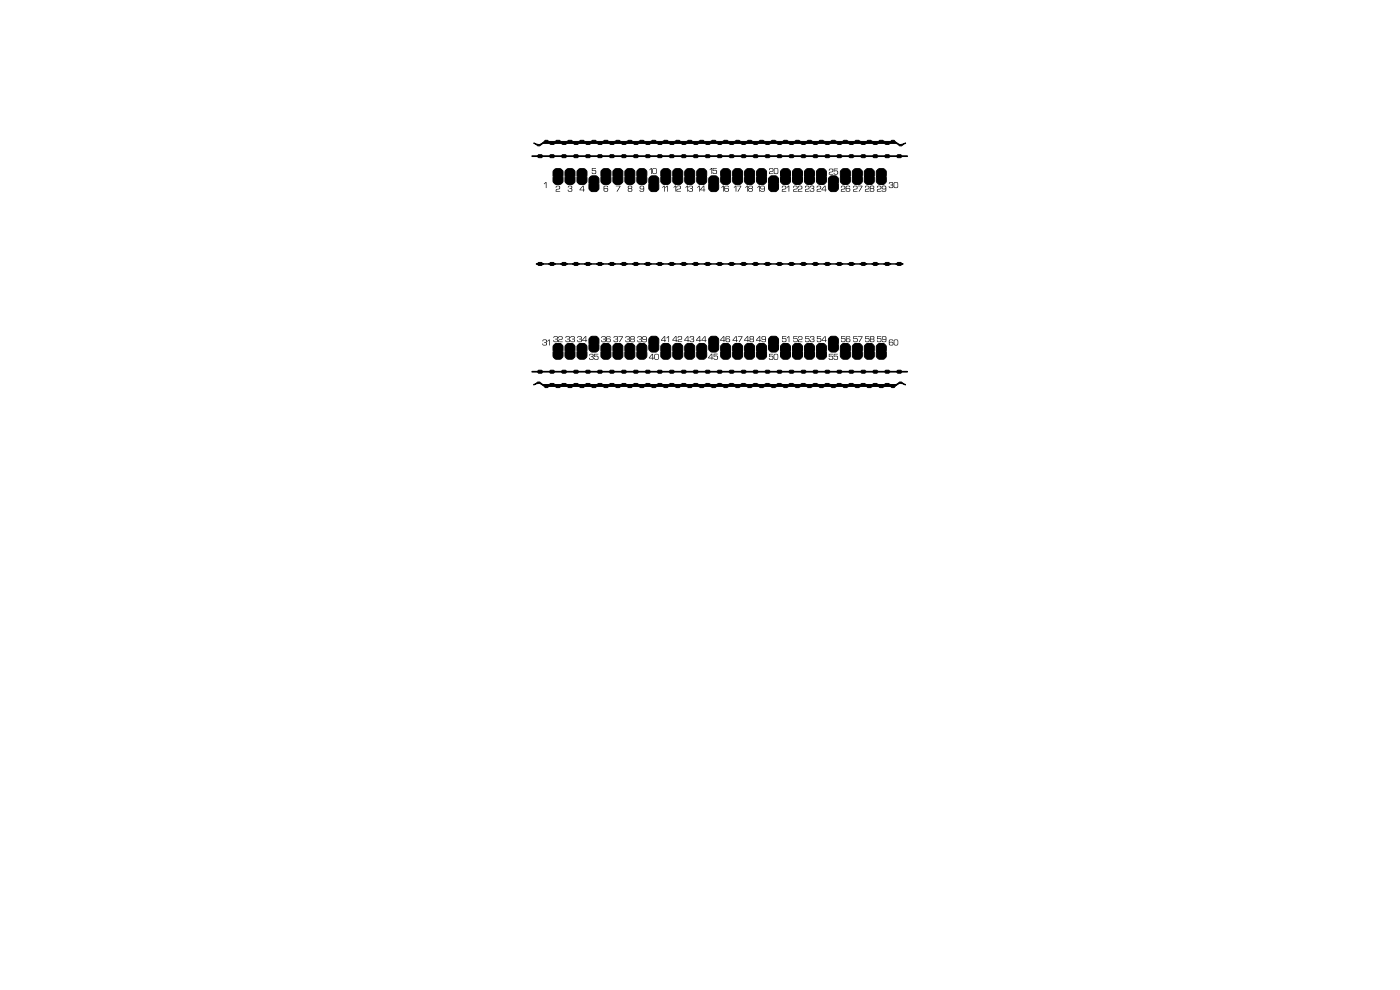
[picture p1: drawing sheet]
<svg xmlns="http://www.w3.org/2000/svg" width="297mm" height="210mm" viewBox="0 0 297 210" stroke-linecap="round" stroke-linejoin="round" font-family="sans-serif">
<g fill="#000" stroke="#000" stroke-width=".21">
<path d="M112.8 33.1l1.3-.1a.83 .83 0 0 1 1.1 .1l1.4-.1a.83 .83 0 0 1 1.1 .1l1.4-.1a.83 .83 0 0 1 1.2 .1l1.4-.1a.83 .83 0 0 1 1.1 .1l1.4-.1a.83 .83 0 0 1 1.1 .1l1.5-.1a.83 .83 0 0 1 1.1 .1l1.4-.1a.83 .83 0 0 1 1.1 .1l1.4-.1a.83 .83 0 0 1 1.2 .1l1.4-.1a.83 .83 0 0 1 1.1 .1l1.4-.1a.83 .83 0 0 1 1.1 .1l1.5-.1a.83 .83 0 0 1 1.1 .1l1.4-.1a.83 .83 0 0 1 1.1 .1l1.4-.1a.83 .83 0 0 1 1.2 .1l1.4-.1a.83 .83 0 0 1 1.1 .1l1.4-.1a.83 .83 0 0 1 1.1 .1l1.5-.1a.83 .83 0 0 1 1.1 .1l1.4-.1a.83 .83 0 0 1 1.1 .1l1.4-.1a.83 .83 0 0 1 1.2 .1l1.4-.1a.83 .83 0 0 1 1.1 .1l1.4-.1a.83 .83 0 0 1 1.1 .1l1.5-.1a.83 .83 0 0 1 1.1 .1l1.4-.1a.83 .83 0 0 1 1.1 .1l1.4-.1a.83 .83 0 0 1 1.2 .1l1.4-.1a.83 .83 0 0 1 1.1 .1l1.4-.1a.83 .83 0 0 1 1.1 .1l1.5-.1a.83 .83 0 0 1 1.1 .1l1.4-.1a.83 .83 0 0 1 1.1 .1l1.4-.1a.83 .83 0 0 1 1.2 .1l1.4-.1a.83 .83 0 0 1 1.1 .1l1.4-.1a.83 .83 0 0 1 1.1 .1l1.5-.1a.83 .83 0 0 1 1.1 .1h1.1v.1l-1.2 .1a.84 .84 0 0 1-1.1-.1l-1.5 .1a.84 .84 0 0 1-1.1-.1l-1.4 .1a.84 .84 0 0 1-1.1-.1l-1.4 .1a.84 .84 0 0 1-1.2-.1l-1.4 .1a.84 .84 0 0 1-1.1-.1l-1.4 .1a.84 .84 0 0 1-1.1-.1l-1.5 .1a.84 .84 0 0 1-1.1-.1l-1.4 .1a.84 .84 0 0 1-1.1-.1l-1.4 .1a.84 .84 0 0 1-1.2-.1l-1.4 .1a.84 .84 0 0 1-1.1-.1l-1.4 .1a.84 .84 0 0 1-1.1-.1l-1.5 .1a.84 .84 0 0 1-1.1-.1l-1.4 .1a.84 .84 0 0 1-1.1-.1l-1.4 .1a.84 .84 0 0 1-1.2-.1l-1.4 .1a.84 .84 0 0 1-1.1-.1l-1.4 .1a.84 .84 0 0 1-1.1-.1l-1.5 .1a.84 .84 0 0 1-1.1-.1l-1.4 .1a.84 .84 0 0 1-1.1-.1l-1.4 .1a.84 .84 0 0 1-1.2-.1l-1.4 .1a.84 .84 0 0 1-1.1-.1l-1.4 .1a.84 .84 0 0 1-1.1-.1l-1.5 .1a.84 .84 0 0 1-1.1-.1l-1.4 .1a.84 .84 0 0 1-1.1-.1l-1.4 .1a.84 .84 0 0 1-1.2-.1l-1.4 .1a.84 .84 0 0 1-1.1-.1l-1.4 .1a.84 .84 0 0 1-1.1-.1l-1.5 .1a.84 .84 0 0 1-1.1-.1l-1.4 .1a.84 .84 0 0 1-1.1-.1l-1.4 .1a.84 .84 0 0 1-1.2-.1l-1.4 .1a.84 .84 0 0 1-1.1-.1l-1.4 .1a.84 .84 0 0 1-1.1-.1h-1.2zM115.7 29.8h.3a2.38 2.38 0 0 0 2.1 0 .85 .85 0 0 1 .9 .2h1.2l.4-.2a.85 .85 0 0 1 1 .2h1.2l.3-.2a.85 .85 0 0 1 1 .2h1.2l.4-.2a.85 .85 0 0 1 1 .2h1.1l.4-.2a.85 .85 0 0 1 1 .2h1.2l.4-.2a.85 .85 0 0 1 .9 .2h1.2l.4-.2a.85 .85 0 0 1 1 .2h1.2l.3-.2a.85 .85 0 0 1 1 .2h1.2l.4-.2a.85 .85 0 0 1 1 .2h1.1l.4-.2a.85 .85 0 0 1 1 .2h1.2l.4-.2a.85 .85 0 0 1 .9 .2h1.2l.4-.2a.85 .85 0 0 1 1 .2h1.2l.3-.2a.85 .85 0 0 1 1 .2h1.2l.4-.2a.85 .85 0 0 1 1 .2h1.2a1.07 1.07 0 0 1 1.3 0h1.2a1.07 1.07 0 0 1 1.4 0h1.2a1.07 1.07 0 0 1 1.3 0h1.2a1.07 1.07 0 0 1 1.4 0h1.2a1.07 1.07 0 0 1 1.3 0h1.2a1.07 1.07 0 0 1 1.3 0h1.2a1.07 1.07 0 0 1 1.4 0h1.2a1.07 1.07 0 0 1 1.3 0h1.2a1.07 1.07 0 0 1 1.4 0h1.2a1.07 1.07 0 0 1 1.3 0h1.2a1.07 1.07 0 0 1 1.3 0h1.2a1.07 1.07 0 0 1 1.4 0h1.2a1.07 1.07 0 0 1 1.3 0h1.2a1.07 1.07 0 0 1 1.4 0h1.3a.63 .63 0 0 1 1.1 .2l.1 .1h-75.1zM117.6 36l.4-.2h.8l.6 .5v2.2l-.5 .6h-1l-.5-.5-.1-2.1zM120.1 36l.4-.2h.8l.6 .5 .1 2.2-.5 .6h-1l-.6-.5v-2.1zM122.7 36l.3-.2h.9l.6 .5v2.2l-.5 .6h-1l-.6-.5v-2.1zM125.2 37.6l.4-.3h.8l.6 .5 .1 2.2-.6 .6h-1l-.5-.5-.1-2.1zM127.7 36l.4-.2h.9l.6 .5v2.2l-.5 .6h-1l-.6-.5v-2.1zM130.3 36l.4-.2h.8l.6 .5v2.2l-.5 .6h-1l-.5-.5-.1-2.1zM132.8 36l.4-.2h.8l.6 .5 .1 2.2-.5 .6h-1l-.6-.5v-2.1zM135.4 36l.3-.2h.9l.6 .5v2.2l-.5 .6h-1l-.6-.5v-2.1zM137.9 37.6l.4-.3h.8l.6 .5 .1 2.2-.6 .6h-1l-.5-.5-.1-2.1zM140.4 36l.4-.2h.9l.6 .5v2.2l-.5 .6h-1l-.6-.5v-2.1z"/>
<path d="M143 36l.4-.2h.8l.6 .5v2.2l-.5 .6h-1l-.5-.5-.1-2.1zM145.5 36l.4-.2h.8l.6 .5 .1 2.2-.5 .6h-1l-.6-.5v-2.1zM148.1 36l.3-.2h.9l.6 .5v2.2l-.5 .6h-1l-.6-.5v-2.1zM150.6 37.6l.4-.3h.8l.6 .5 .1 2.2-.6 .6h-1l-.5-.5-.1-2.1zM113.3 30.3l1 .4 1.1-.6 37.3 .1v.4h-.3a2.13 2.13 0 0 0-1.9 0h-.7a2.13 2.13 0 0 0-1.9 0h-.6a2.13 2.13 0 0 0-1.9 0h-.6a2.13 2.13 0 0 0-1.9 0h-.7a2.13 2.13 0 0 0-1.9 0h-.6a2.13 2.13 0 0 0-1.9 0h-.7a2.13 2.13 0 0 0-1.9 0h-.6a2.13 2.13 0 0 0-1.9 0h-.6a2.13 2.13 0 0 0-1.9 0h-.7a2.13 2.13 0 0 0-1.9 0h-.6a2.13 2.13 0 0 0-1.9 0h-.7a2.13 2.13 0 0 0-1.9 0h-.6a2.13 2.13 0 0 0-1.9 0h-.6a2.13 2.13 0 0 0-1.9 0h-.7l-.3-.2h-1.3l-.7 .5h-.4l-.9-.5zM153.1 36l.4-.2h.9l.6 .5v2.2l-.5 .6h-1l-.6-.5v-2.1zM155.7 36l.4-.2h.8l.6 .5v2.2l-.5 .6h-1l-.5-.5-.1-2.1zM158.2 36l.4-.2h.8l.6 .5 .1 2.2-.5 .6h-1l-.6-.5v-2.1zM160.8 36l.3-.2h.9l.6 .5v2.2l-.5 .6h-1l-.6-.5v-2.1zM163.3 37.6l.4-.3h.8l.6 .5 .1 2.2-.6 .6h-1l-.5-.5-.1-2.1zM165.8 36l.4-.2h.9l.6 .5v2.2l-.5 .6h-1l-.6-.5v-2.1zM168.4 36l.4-.2h.8l.6 .5v2.2l-.5 .6h-1l-.5-.5-.1-2.1z"/>
<path d="M170.9 36l.4-.2h.8l.6 .5 .1 2.2-.5 .6h-1l-.6-.5v-2.1zM173.3 36.2l.5-.4h.8l.7 .4v2.3l-.4 .6h-1.1l-.5-.4-.1-2.2zM175.9 37.7l.4-.4h.9l.6 .5 .1 2.2-.5 .6h-1l-.6-.4-.1-2.2zM178.4 36.2l.5-.4h.8l.6 .4 .1 2.3-.5 .6h-1l-.5-.4-.1-2.2zM180.9 36.2l.5-.4h.9l.6 .4v2.3l-.4 .6h-1l-.6-.4-.1-2.2zM183.5 36.2l.5-.4h.8l.6 .4 .1 2.3-.5 .6h-1l-.6-.4v-2.2zM186 36.2l.5-.4h.8l.7 .4v2.3l-.4 .6h-1.1l-.5-.4-.1-2.2zM152.7 30.2l37.3-.1 .8 .5 .9-.1 .4-.2v.1l-.8 .5h-.4l-.8-.5h-1.2a1.14 1.14 0 0 1-1.3 0h-1.2a1.13 1.13 0 0 1-1.4 0h-1.2a1.13 1.13 0 0 1-1.3 0h-1.2a1.13 1.13 0 0 1-1.4 0h-1.2a1.13 1.13 0 0 1-1.3 0h-1.2a1.13 1.13 0 0 1-1.3 0h-1.2a1.13 1.13 0 0 1-1.4 0h-1.2a1.13 1.13 0 0 1-1.3 0h-1.2a1.13 1.13 0 0 1-1.4 0h-1.2a1.13 1.13 0 0 1-1.3 0h-1.2a1.13 1.13 0 0 1-1.3 0h-1.2a1.13 1.13 0 0 1-1.4 0h-1.2a1.13 1.13 0 0 1-1.3 0h-1.2a1.13 1.13 0 0 1-1.4 0h-1.2l-.6 .2zM113.8 56a1.07 1.07 0 0 1 1.5 0 1.07 1.07 0 0 1-1.5 0zM116.3 56a1.07 1.07 0 0 1 1.6 0 1.07 1.07 0 0 1-1.6 0zM118.9 56a1.07 1.07 0 0 1 1.5 0 1.07 1.07 0 0 1-1.5 0zM121.4 56a1.07 1.07 0 0 1 1.6 0 1.07 1.07 0 0 1-1.6 0z"/>
<path d="M124 56a1.07 1.07 0 0 1 1.5 0 1.07 1.07 0 0 1-1.5 0zM126.5 56a1.07 1.07 0 0 1 1.5 0 1.07 1.07 0 0 1-1.5 0zM129 56a1.07 1.07 0 0 1 1.6 0 1.07 1.07 0 0 1-1.6 0zM131.6 56a1.07 1.07 0 0 1 1.5 0 1.07 1.07 0 0 1-1.5 0zM134.1 56a1.07 1.07 0 0 1 1.6 0 1.07 1.07 0 0 1-1.6 0zM136.7 56a1.07 1.07 0 0 1 1.5 0 1.07 1.07 0 0 1-1.5 0zM139.2 56a1.07 1.07 0 0 1 1.5 0 1.07 1.07 0 0 1-1.5 0zM141.7 56a1.07 1.07 0 0 1 1.6 0 1.07 1.07 0 0 1-1.6 0zM144.3 56a1.07 1.07 0 0 1 1.5 0 1.07 1.07 0 0 1-1.5 0zM146.8 56a1.07 1.07 0 0 1 1.6 0 1.07 1.07 0 0 1-1.6 0zM149.4 56a1.07 1.07 0 0 1 1.5 0 1.07 1.07 0 0 1-1.5 0zM151.9 56a1.07 1.07 0 0 1 1.5 0 1.07 1.07 0 0 1-1.5 0z"/>
<path d="M154.4 56a1.07 1.07 0 0 1 1.6 0 1.07 1.07 0 0 1-1.6 0zM157 56a1.07 1.07 0 0 1 1.5 0 1.07 1.07 0 0 1-1.5 0zM159.5 56a1.07 1.07 0 0 1 1.6 0 1.07 1.07 0 0 1-1.6 0zM162.1 56a1.07 1.07 0 0 1 1.5 0 1.07 1.07 0 0 1-1.5 0zM164.6 56a1.07 1.07 0 0 1 1.5 0 1.07 1.07 0 0 1-1.5 0zM167.1 56a1.07 1.07 0 0 1 1.6 0 1.07 1.07 0 0 1-1.6 0zM169.7 56a1.07 1.07 0 0 1 1.5 0 1.07 1.07 0 0 1-1.5 0zM172.2 56a1.07 1.07 0 0 1 1.6 0 1.07 1.07 0 0 1-1.6 0zM174.8 56a1.07 1.07 0 0 1 1.5 0 1.07 1.07 0 0 1-1.5 0zM177.3 56a1.07 1.07 0 0 1 1.5 0 1.07 1.07 0 0 1-1.5 0zM179.8 56a1.07 1.07 0 0 1 1.6 0 1.07 1.07 0 0 1-1.6 0zM182.4 56a1.07 1.07 0 0 1 1.5 0 1.07 1.07 0 0 1-1.5 0z"/>
<path d="M184.9 56a1.07 1.07 0 0 1 1.6 0 1.07 1.07 0 0 1-1.6 0zM187.5 56a1.07 1.07 0 0 1 1.5 0 1.07 1.07 0 0 1-1.5 0zM190 56a1.07 1.07 0 0 1 1.5 0 1.07 1.07 0 0 1-1.5 0zM117.4 73.3l.5-.4h.9l.6 .4v2.3l-.4 .5-1 .1-.6-.4-.1-2.3zM120 73.3l.5-.4h.8l.6 .4 .1 2.3-.5 .5-1 .1-.6-.4v-2.3zM122.5 73.3l.5-.4h.8l.7 .4v2.3l-.4 .5-1.1 .1-.5-.4-.1-2.3zM125.2 71.6l.4-.3h.8l.6 .6 .1 2.1-.6 .6-1 .1-.5-.5-.1-2.2zM127.6 73.3l.5-.4h.8l.6 .4 .1 2.3-.5 .5-1 .1-.5-.4-.1-2.3zM130.3 73.1l.4-.2h.8l.6 .5v2.2l-.5 .6h-1l-.5-.5-.1-2.2zM132.7 73.3l.5-.4h.8l.6 .4 .1 2.3-.5 .5-1 .1-.6-.4v-2.3zM135.2 73.3l.5-.4h.8l.7 .4v2.3l-.4 .5-1.1 .1-.5-.4-.1-2.3zM137.8 71.7l.4-.3 .9-.1 .6 .5 .1 2.2-.5 .6-1 .1-.6-.5-.1-2.2z"/>
<path d="M140.3 73.3l.5-.4h.8l.6 .4 .1 2.3-.5 .5-1 .1-.5-.4-.1-2.3zM142.8 73.3l.5-.4h.9l.6 .4v2.3l-.4 .5-1 .1-.6-.4-.1-2.3zM145.4 73.3l.5-.4h.8l.6 .4 .1 2.3-.5 .5-1 .1-.6-.4v-2.3zM147.9 73.3l.5-.4h.8l.7 .4v2.3l-.4 .5-1.1 .1-.5-.4-.1-2.3zM150.6 71.6l.4-.3h.8l.6 .6 .1 2.1-.6 .6-1 .1-.5-.5-.1-2.2zM153 73.3l.5-.4h.8l.6 .4 .1 2.3-.5 .5-1 .1-.5-.4-.1-2.3zM155.5 73.3l.5-.4h.9l.6 .4v2.3l-.4 .5-1 .1-.6-.4-.1-2.3zM158.1 73.3l.5-.4h.8l.6 .4 .1 2.3-.5 .5-1 .1-.6-.4v-2.3zM160.6 73.3l.5-.4h.8l.7 .4v2.3l-.4 .5-1.1 .1-.5-.4-.1-2.3zM163.2 71.7l.4-.3 .9-.1 .6 .5 .1 2.2-.5 .6-1 .1-.6-.5-.1-2.2zM112.8 78.8l1.3-.1a.83 .83 0 0 1 1.1 .1l1.4-.1a.83 .83 0 0 1 1.1 .1l1.4-.1a.83 .83 0 0 1 1.2 .1l1.4-.1a.83 .83 0 0 1 1.1 .1l1.4-.1a.83 .83 0 0 1 1.1 .1l1.5-.1a.83 .83 0 0 1 1.1 .1l1.4-.1a.83 .83 0 0 1 1.1 .1l1.4-.1a.83 .83 0 0 1 1.2 .1l1.4-.1a.83 .83 0 0 1 1.1 .1l1.4-.1a.83 .83 0 0 1 1.1 .1l1.5-.1a.83 .83 0 0 1 1.1 .1l1.4-.1a.83 .83 0 0 1 1.1 .1l1.4-.1a.83 .83 0 0 1 1.2 .1l1.4-.1a.83 .83 0 0 1 1.1 .1l1.4-.1a.83 .83 0 0 1 1.1 .1l1.5-.1a.83 .83 0 0 1 1.1 .1l1.4-.1a.83 .83 0 0 1 1.1 .1l1.4-.1a.83 .83 0 0 1 1.2 .1l1.4-.1a.83 .83 0 0 1 1.1 .1l1.4-.1a.83 .83 0 0 1 1.1 .1l1.5-.1a.83 .83 0 0 1 1.1 .1l1.4-.1a.83 .83 0 0 1 1.1 .1l1.4-.1a.83 .83 0 0 1 1.2 .1l1.4-.1a.83 .83 0 0 1 1.1 .1l1.4-.1a.83 .83 0 0 1 1.1 .1l1.5-.1a.83 .83 0 0 1 1.1 .1l1.4-.1a.83 .83 0 0 1 1.1 .1l1.4-.1a.83 .83 0 0 1 1.2 .1l1.4-.1a.83 .83 0 0 1 1.1 .1l1.4-.1a.83 .83 0 0 1 1.1 .1l1.5-.1a.83 .83 0 0 1 1.1 .1h1.1v.1l-1.2 .1a.84 .84 0 0 1-1.1-.1l-1.5 .1a.84 .84 0 0 1-1.1-.1l-1.4 .1a.84 .84 0 0 1-1.1-.1l-1.4 .1a.84 .84 0 0 1-1.2-.1l-1.4 .1a.84 .84 0 0 1-1.1-.1l-1.4 .1a.84 .84 0 0 1-1.1-.1l-1.5 .1a.84 .84 0 0 1-1.1-.1l-1.4 .1a.84 .84 0 0 1-1.1-.1l-1.4 .1a.84 .84 0 0 1-1.2-.1l-1.4 .1a.84 .84 0 0 1-1.1-.1l-1.4 .1a.84 .84 0 0 1-1.1-.1l-1.5 .1a.84 .84 0 0 1-1.1-.1l-1.4 .1a.84 .84 0 0 1-1.1-.1l-1.4 .1a.84 .84 0 0 1-1.2-.1l-1.4 .1a.84 .84 0 0 1-1.1-.1l-1.4 .1a.84 .84 0 0 1-1.1-.1l-1.5 .1a.84 .84 0 0 1-1.1-.1l-1.4 .1a.84 .84 0 0 1-1.1-.1l-1.4 .1a.84 .84 0 0 1-1.2-.1l-1.4 .1a.84 .84 0 0 1-1.1-.1l-1.4 .1a.84 .84 0 0 1-1.1-.1l-1.5 .1a.84 .84 0 0 1-1.1-.1l-1.4 .1a.84 .84 0 0 1-1.1-.1l-1.4 .1a.84 .84 0 0 1-1.2-.1l-1.4 .1a.84 .84 0 0 1-1.1-.1l-1.4 .1a.84 .84 0 0 1-1.1-.1l-1.5 .1a.84 .84 0 0 1-1.1-.1l-1.4 .1a.84 .84 0 0 1-1.1-.1l-1.4 .1a.84 .84 0 0 1-1.2-.1l-1.4 .1a.84 .84 0 0 1-1.1-.1l-1.4 .1a.84 .84 0 0 1-1.1-.1h-1.2zM165.7 73.3l.5-.4h.8l.6 .4 .1 2.3-.5 .5-1 .1-.5-.4-.1-2.3z"/>
<path d="M168.2 73.3l.5-.4h.9l.6 .4v2.3l-.4 .5-1 .1-.6-.4-.1-2.3zM170.8 73.3l.5-.4h.8l.6 .4 .1 2.3-.5 .5-1 .1-.6-.4v-2.3zM173.3 73.3l.5-.4h.8l.7 .4v2.3l-.4 .5-1.1 .1-.5-.4-.1-2.3zM175.9 71.7l.4-.3 .9-.1 .6 .5 .1 2.2-.5 .6-1 .1-.6-.5-.1-2.2zM178.4 73.3l.5-.4h.8l.6 .4 .1 2.3-.5 .5-1 .1-.5-.4-.1-2.3zM180.9 73.3l.5-.4h.9l.6 .4v2.3l-.4 .5-1 .1-.6-.4-.1-2.3zM183.5 73.3l.5-.4h.8l.6 .4 .1 2.3-.5 .5-1 .1-.6-.4v-2.3zM186 73.3l.5-.4h.8l.7 .4v2.3l-.4 .5-1.1 .1-.5-.4-.1-2.3zM113.2 81.5l.9-.5h.4l.7 .6h1.2a1.14 1.14 0 0 1 1.4 0h1.2a1.13 1.13 0 0 1 1.3 0h1.2a1.13 1.13 0 0 1 1.4 0h1.2a1.13 1.13 0 0 1 1.3 0h1.2a1.13 1.13 0 0 1 1.3 0h1.2a1.13 1.13 0 0 1 1.4 0h1.2a1.13 1.13 0 0 1 1.3 0h1.2a1.13 1.13 0 0 1 1.4 0h1.2a1.13 1.13 0 0 1 1.3 0h1.2a1.13 1.13 0 0 1 1.3 0h1.2a1.13 1.13 0 0 1 1.4 0h1.2a1.13 1.13 0 0 1 1.3 0h1.2a1.13 1.13 0 0 1 1.4 0h1.2a1.13 1.13 0 0 1 1.3 0h1.2l.7-.3v.5h-37.3l-.9-.5-.9 .1-.3 .3zM115.1 81.7h75.1l-.1 .1a.69 .69 0 0 1-1.2 .2h-1.2l-.4 .2a.85 .85 0 0 1-1-.2h-1.2l-.4 .2a.85 .85 0 0 1-.9-.2h-1.2l-.4 .2a.85 .85 0 0 1-1-.2h-1.2l-.3 .2a.85 .85 0 0 1-1-.2h-1.2l-.4 .2a.85 .85 0 0 1-.9-.2h-1.2l-.4 .2a.85 .85 0 0 1-1-.2h-1.2l-.4 .2a.85 .85 0 0 1-.9-.2h-1.2l-.4 .2a.85 .85 0 0 1-1-.2h-1.2l-.3 .2a.85 .85 0 0 1-1-.2h-1.2l-.4 .2a.85 .85 0 0 1-.9-.2h-1.2l-.4 .2a.85 .85 0 0 1-1-.2h-1.2l-.4 .2a.85 .85 0 0 1-.9-.2h-1.2l-.4 .2a.85 .85 0 0 1-1-.2h-1.2l-.3 .2a.85 .85 0 0 1-1-.2h-1.2a1.07 1.07 0 0 1-1.4 0h-1.2a1.07 1.07 0 0 1-1.3 0h-1.2a1.07 1.07 0 0 1-1.4 0h-1.2a1.07 1.07 0 0 1-1.3 0h-1.2a1.07 1.07 0 0 1-1.4 0h-1.1a1.07 1.07 0 0 1-1.4 0h-1.2a1.07 1.07 0 0 1-1.3 0h-1.2a1.07 1.07 0 0 1-1.4 0h-1.2a1.07 1.07 0 0 1-1.3 0h-1.2a1.07 1.07 0 0 1-1.4 0h-1.1a1.07 1.07 0 0 1-1.4 0h-1.2a1.07 1.07 0 0 1-1.3 0h-1.2a1.07 1.07 0 0 1-1.4 0h-1.2a1.07 1.07 0 0 1-1.3 0h-1.4a.63 .63 0 0 1-1-.2zM152.6 81.3h.4a2.13 2.13 0 0 0 1.9 0h.6a2.13 2.13 0 0 0 1.9 0h.6a2.13 2.13 0 0 0 1.9 0h.7a2.13 2.13 0 0 0 1.9 0h.6a2.13 2.13 0 0 0 1.9 0h.7a2.13 2.13 0 0 0 1.9 0h.6a2.13 2.13 0 0 0 1.9 0h.6a2.13 2.13 0 0 0 1.9 0h.7a2.13 2.13 0 0 0 1.9 0h.6a2.13 2.13 0 0 0 1.9 0h.7a2.13 2.13 0 0 0 1.9 0h.6a2.13 2.13 0 0 0 1.9 0h.6a2.13 2.13 0 0 0 1.9 0h.7a2.13 2.13 0 0 0 1.9 0h.6l.4 .3h1.2l.7-.6h.4l.9 .5v.2l-.4-.3-.9-.1-.8 .5h-37.4z"/>
</g>
<g fill="#000">
<path d="M115.7 38.6h.2v1.3h-.1v-1.1l-.3 .3-.1-.1zM118 39.5h.8v.5l-.7 .2-.1 .3h.8v.2h-.9l.1-.5 .7-.3v-.3l-.2-.1h-.4l-.1 .3h-.1zM120.6 39.5h.8v.3l-.2 .2 .2 .2-.1 .4-.8-.1-.1-.3h.2l.1 .3h.5l.1-.1-.1-.3h-.4v-.2h.4v-.3l-.5-.1-.2 .3zM123.6 39.4h.2v.8h.2l-.2 .2v.3h-.1v-.3h-.7l-.1-.2h.8v-.7l-.8 .7zM125.6 35.7h.8v.1h-.7v.4l.4-.1 .3 .1v.7l-.8-.1-.1-.2 .3 .2h.4l.1-.3-.1-.3-.6 .1zM128.1 39.5h.8l.1 .2-.2-.2h-.4l-.2 .3v.2h.8l-.1 .6-.8-.1-.1-.3h.2l.1 .3h.5l.1-.2-.2-.3-.7 .2zM130.7 39.4h.9l-.6 1.3-.2-.1 .7-1.1h-.9zM133.3 39.5h.8v.4l-.2 .1 .2 .2-.1 .4h-.8v-.3l.4 .2h.3l.1-.2-.2-.2h-.4l-.2 .2 .2-.3-.2-.3 .3 .2 .5-.1-.2-.3h-.4l-.2 .2zM135.8 39.5l.5-.1 .3 .1 .1 .9-.2 .2-.8-.1v-.2l.4 .2h.3l.1-.2v-.2h-.6l-.2-.2 .1-.1 .1 .2h.5l.1-.4-.5-.1-.3 .3zM138.1 35.7h.2v1.2h-.1v-1.1l-.4 .3-.1-.1zM138.5 35.7h.5l.3 .1v.8l-.1 .3-.8-.1v-.5h.1l.1 .5h.5l.1-.3-.1-.7h-.5l-.1 .5h-.1zM143.6 39.5h.8v.5l-.7 .2v.3h.7v.1h-.9l.1-.4 .6-.2 .1-.2-.1-.2-.2-.1h-.3l-.1 .3h-.1z"/>
<path d="M146.1 39.5h.8l.1 .3-.2 .2 .2 .2-.1 .4-.8-.1-.1-.3h.2l.1 .3h.5v-.1v-.3h-.4v-.2h.4v-.3l-.5-.1-.2 .3zM149.2 39.4h.2v.8h.2l-.2 .2v.3h-.1v-.3h-.8v-.2h.8v-.7l-.8 .7zM150.9 35.6h.2v1.3h-.2v-1.1l-.3 .3-.1-.1zM151.2 35.6h.9v.2h-.8v.3l.5-.1 .3 .2-.1 .6h-.8v-.3l.2 .3h.4l.2-.4-.2-.2-.6 .1zM153.7 39.5h.9v.2h-.1l-.1-.2h-.5l-.1 .3v.2h.8l-.1 .6-.8-.1v-.3h.1l.2 .3h.4l.1-.2-.2-.3-.6 .2zM156.3 39.4h.9l-.6 1.3-.2-.1 .7-1.1h-.8zM158.8 39.5h.9v.4l-.2 .1 .2 .2-.1 .4h-.8l-.1-.3 .4 .2h.4l.1-.2-.3-.2h-.3l-.3 .2 .2-.3-.1-.3 .3 .2 .4-.1-.1-.3h-.4l-.2 .2zM161.4 39.5l.5-.1 .3 .1v.9l-.1 .2-.8-.1v-.2l.4 .2h.3l.1-.2v-.2h-.6l-.2-.2 .1-.1 .1 .2h.5v-.4l-.5-.1-.2 .3zM163.2 35.8h.8v.5l-.6 .2-.1 .3h.8v.1h-1l.1-.5 .6-.1 .1-.2v-.3h-.2h-.3l-.1 .3h-.2zM164.3 35.7h.5l.2 .1 .1 .8-.1 .3-.8-.1-.1-.5h.2l.1 .5h.5l.1-.3-.2-.7h-.4l-.1 .5h-.2zM165.9 39.5h.8l.1 .5-.7 .2-.1 .3h.8v.2h-.9l.1-.5 .6-.3v-.3l-.1-.1h-.4l-.1 .3h-.1zM168.3 39.5h.8l.1 .5-.7 .2-.1 .3h.8v.2h-.9l.1-.5 .6-.2 .1-.1-.1-.3-.2-.1h-.3l-.1 .3h-.1z"/>
<path d="M169.3 39.5h.8l.1 .5-.7 .2-.1 .3h.8v.2h-.9v-.5l.7-.2 .1-.1-.1-.3-.2-.1h-.3l-.1 .3h-.1zM170.8 39.5h.8l.1 .5-.7 .2-.1 .3h.8v.2h-.9l.1-.5 .6-.2 .1-.1-.1-.3-.2-.1h-.3l-.1 .3h-.1zM171.9 39.5h.8v.3l-.1 .2 .2 .2-.2 .4-.8-.1v-.3h.1l.1 .3h.5l.1-.1-.1-.3h-.3v-.2h.3v-.3l-.5-.1-.2 .3zM173.3 39.5h.8l.1 .5-.7 .2-.1 .3h.8v.2h-.9v-.5l.7-.3v-.3l-.1-.1h-.4l-.1 .3h-.1zM174.9 39.4h.2v.8h.2l-.2 .2v.3h-.1v-.3h-.7v-.2h.7v-.7l-.7 .7zM175.9 35.9l.5-.1 .3 .1v.5l-.6 .2-.1 .3h.8v.1h-1l.1-.5 .7-.2v-.3l-.2-.1h-.3l-.1 .3h-.2zM176.9 35.8h.9v.1h-.8v.4l.5-.1 .3 .1-.1 .7-.8-.1-.1-.2 .3 .2h.5l.1-.4-.2-.2-.6 .1zM178.5 39.5h.8v.5l-.7 .2-.1 .3h.8v.2h-.9l.1-.5 .6-.2 .1-.1-.1-.3-.2-.1h-.3l-.1 .3h-.1zM179.5 39.5h.8v.2h-.1l-.1-.2h-.4l-.1 .3v.2h.7v.6l-.8-.1-.1-.3h.2l.1 .3h.4l.1-.2-.1-.3-.7 .2zM181.1 39.5h.8v.5l-.7 .2-.1 .3h.8v.2h-.9l.1-.5 .6-.2 .1-.1-.1-.3-.2-.1h-.3l-.1 .3h-.1zM182 39.4h.9l-.6 1.3-.2-.1 .7-1.1h-.8zM183.6 39.5h.8v.5l-.7 .2-.1 .3h.8v.2h-.9l.1-.5 .6-.2 .1-.1-.1-.3-.2-.1h-.3l-.1 .3h-.1z"/>
<path d="M184.6 39.5h.8l.1 .4-.2 .1 .2 .2-.1 .4h-.8l-.1-.3 .4 .2h.3l.1-.2-.2-.2h-.4l-.2 .2 .2-.3-.2-.3 .3 .2 .5-.1-.1-.3h-.4l-.3 .2zM186.1 39.5h.8v.5l-.6 .2-.1 .3h.8v.2h-1l.1-.5 .6-.2 .1-.1v-.3l-.2-.1h-.4v.3h-.2zM187.1 39.5l.6-.1 .3 .1v.9l-.1 .2-.8-.1-.1-.2 .5 .2h.3l.1-.2v-.2h-.7l-.1-.2 .1-.1 .1 .2h.5v-.4l-.5-.1-.2 .3zM188.7 38.7h.8v.4l-.2 .1 .2 .2-.1 .4h-.8l-.1-.3h.2l.1 .3h.5l.1-.2-.1-.3h-.4v-.1l.4-.1v-.3h-.5l-.2 .2zM189.7 38.7l.5-.1 .3 .2v.8l-.1 .3-.8-.1v-.5h.1l.1 .5 .5-.1 .1-.2-.1-.7h-.5l-.1 .5h-.1zM140.8 39.4h.2v1.3h-.1v-1.2l-.3 .4-.1-.1zM141.5 39.4h.2v1.3h-.2v-1.2l-.3 .4-.1-.1zM143.2 39.4h.2v1.2h-.1v-1.1l-.3 .3h-.1zM145.8 39.4h.2v1.3h-.2v-1.2l-.3 .4-.1-.1zM148.3 39.4h.2v1.3h-.2v-1.2l-.3 .4-.1-.1zM153.4 39.4h.2v1.3h-.2v-1.2l-.3 .4-.1-.1zM156 39.4h.2v1.3h-.1v-1.2l-.4 .4-.1-.1z"/>
<path d="M158.5 39.4h.2v1.3h-.2v-1.2l-.3 .4-.1-.1zM161 39.4h.2v1.3h-.1v-1.2l-.4 .4-.1-.1zM167.2 39.4h.2v1.3h-.1v-1.2l-.3 .4-.1-.1zM113.7 55.9l77.8-.1 .2 .2-.2 .1h-77.7zM115.2 72.1l.5-.1 .3 .1v.4l-.2 .1 .2 .2-.1 .4h-.8v-.3h.1l.1 .2h.5l.1-.1-.1-.3h-.4v-.1l.4-.1v-.3l-.5-.1-.2 .3zM116.5 72h.2v1.3h-.2v-1.2l-.3 .4-.1-.1zM117.5 71.4l.5-.1 .3 .1v.4l-.1 .1 .2 .2-.2 .4h-.8v-.3h.1l.1 .2h.5l.1-.1v-.3h-.4v-.1l.4-.1v-.3l-.5-.1-.3 .3zM118.5 71.4h.8v.6l-.7 .2v.3h.8v.1h-1l.1-.5 .6-.2 .1-.1v-.3l-.3-.1-.3 .1v.3h-.2zM120 71.4l.5-.1 .3 .1 .1 .4-.2 .1 .2 .2-.1 .4h-.8l-.1-.3h.2l.1 .2h.5l.1-.1-.1-.3h-.4v-.1l.4-.1v-.3l-.5-.1-.2 .3zM121.1 71.4l.5-.1 .3 .1v.4l-.1 .1 .1 .2-.1 .4h-.8v-.3h.1l.1 .2h.5l.1-.1-.1-.3h-.3v-.1l.3-.1v-.3l-.5-.1-.2 .3zM122.6 71.4l.5-.1 .3 .1v.4l-.2 .1 .2 .2-.1 .4h-.8v-.3h.1l.1 .2h.5l.1-.1-.1-.3h-.4v-.1l.4-.1v-.3l-.5-.1-.2 .3zM124.2 71.3h.2v.9h.2l-.2 .1v.3h-.2v-.3h-.7v-.1h.7v-.8l-.7 .8z"/>
<path d="M125.1 75.1h.5l.3 .1v.3l-.2 .2 .2 .2-.1 .4-.8-.1v-.3h.1l.1 .3h.5l.1-.2-.1-.2-.4-.1v-.1h.4v-.4h-.5l-.2 .3zM126 75.1h.9v.1h-.7v.4l.4-.1 .3 .1v.7l-.8-.1-.1-.2 .3 .2h.4l.1-.3-.1-.3-.7 .1zM127.7 71.4l.5-.1 .3 .1v.4l-.2 .1 .2 .2-.1 .4h-.8l-.1-.3h.2l.1 .3h.5l.1-.2-.1-.3h-.4v-.1l.4-.1v-.3h-.5l-.2 .2zM128.7 71.4h.8v.3l-.2-.2h-.5l-.1 .3 .8 .1v.6h-.8l-.1-.4h.1l.2 .4h.4l.1-.3-.1-.3-.7 .2zM130.3 71.4l.5-.1 .3 .1v.4l-.2 .1 .2 .2-.1 .4h-.8v-.3h.1l.1 .2h.5l.1-.1-.1-.3h-.4v-.1l.4-.1v-.3l-.5-.1-.2 .3zM131.2 71.3h.9l-.6 1.3h-.2l.7-1.2h-.8zM132.8 71.4l.5-.1 .3 .1v.4l-.2 .1 .2 .2-.1 .4h-.8v-.3h.1l.1 .3h.5l.1-.2-.1-.3h-.4v-.1l.4-.1v-.3h-.5l-.2 .2zM133.8 71.4h.8v.4l-.1 .1 .2 .2-.1 .4h-.9v-.3l.4 .3 .3-.1 .1-.2-.2-.2h-.4l-.2 .2 .2-.3-.2-.2 .3 .2 .5-.2-.1-.2h-.4l-.3 .2zM135.3 71.4h.8v.4l-.1 .1 .2 .2-.1 .5-.8-.1-.1-.3h.1l.2 .3h.4l.1-.2v-.2l-.4-.1v-.1l.4-.1v-.3h-.5l-.3 .2zM136.3 71.4l.6-.1 .3 .2v.8l-.1 .3-.8-.1-.1-.2 .5 .2h.3l.1-.2v-.3l-.7 .1-.1-.3 .1-.1 .1 .3h.5v-.5h-.5l-.3 .2zM138.3 75.1h.2v.8h.2l-.2 .1v.3h-.1v-.3h-.7v-.1h.7v-.7l-.7 .7zM138.9 75.1h.5l.3 .1 .1 .8-.2 .3-.7-.1-.1-.5h.1l.2 .5h.4l.1-.3v-.6l-.1-.1h-.5l-.1 .5h-.1z"/>
<path d="M140.9 71.3h.2v.9h.2l-.2 .1v.3h-.1v-.3h-.8v-.1h.8v-.8l-.8 .8zM141.7 71.3h.2v1.3h-.1v-1.2l-.3 .4-.1-.1zM143.3 71.3h.2v.8h.2l-.2 .2v.3h-.1v-.3h-.8v-.2h.8v-.7l-.8 .7zM143.8 71.4h.8l.1 .5-.7 .2-.1 .3h.8v.2h-.9l.1-.5 .6-.2 .1-.1-.1-.3-.2-.1-.3 .1-.1 .2h-.1zM145.8 71.3h.2v.9h.2l-.2 .1v.3h-.1v-.3h-.7v-.1h.7v-.8l-.7 .8zM146.4 71.4l.5-.1 .3 .1v.4l-.1 .1 .2 .2-.2 .4h-.8v-.3h.1l.1 .2h.5l.1-.1v-.3h-.4v-.1l.4-.1v-.3l-.5-.1-.3 .3zM148.3 71.3h.2v.9h.2l-.2 .1v.3h-.1v-.3h-.7v-.1h.7v-.8l-.7 .8zM149.5 71.3h.2v.9h.2l-.2 .1v.3h-.2v-.3h-.7v-.1h.7v-.8l-.7 .8zM150.9 75h.2v.9h.2l-.2 .1v.3h-.1v-.3h-.8v-.1h.8v-.7l-.8 .7zM151.4 75h.9v.2h-.8v.3l.5-.1 .3 .2-.1 .7-.8-.1v-.3l.2 .3h.5l.1-.4-.2-.2-.6 .1zM153.4 71.3h.3v.9h.2l-.2 .1v.3h-.2v-.3h-.7v-.1h.7v-.8l-.7 .8zM154 71.4h.8l.1 .2h-.2l-.1-.1h-.4l-.1 .2v.2h.7v.6l-.8-.1-.1-.3h.2l.1 .3h.4l.1-.2-.1-.3-.7 .2z"/>
<path d="M156.1 71.3h.2v.9h.2l-.2 .1v.3h-.1v-.3h-.8v-.1h.8l-.1-.8-.7 .8zM156.5 71.3h1l-.6 1.3h-.2l.7-1.2h-.9zM158.5 71.3h.2v.9h.2l-.2 .1v.3h-.1v-.3h-.7v-.1h.7v-.8l-.7 .8zM159.1 71.4h.8v.4l-.1 .1 .2 .2-.1 .4h-.8l-.1-.3 .4 .3 .3-.1 .1-.2-.2-.2h-.4l-.2 .2 .2-.3-.2-.3 .3 .3 .5-.2-.1-.3-.4 .1-.3 .1zM161.1 71.3h.2v.9h.2l-.2 .1v.3h-.2v-.3h-.7v-.1h.7v-.8l-.7 .8zM161.6 71.4l.6-.1 .2 .1 .1 .9-.1 .2h-.8l-.1-.2 .5 .2 .3-.1v-.1v-.3l-.6 .1-.2-.3 .2-.1 .1 .2h.5v-.4l-.5-.1-.3 .3zM163.1 75.1h.9v.1h-.7v.4l.4-.1 .3 .1-.1 .7-.7-.1-.1-.2 .3 .2h.4l.1-.4-.1-.2-.7 .1zM164.2 75.1h.6l.2 .1 .1 .8-.2 .3-.7-.1-.1-.5h.2l.1 .5h.4l.2-.3-.2-.7h-.5v.5h-.2zM165.9 71.3h.9v.1h-.8v.4l.5-.1 .3 .2-.1 .6h-.8v-.3l.2 .2h.4l.2-.3-.2-.2-.6 .1zM167.3 71.3h.2v1.3h-.2v-1.2l-.3 .4-.1-.1zM168.3 71.3h.9v.1h-.8v.4l.5-.1 .3 .2-.1 .6h-.8v-.3l.2 .2h.4l.2-.3-.2-.2-.6 .1zM169.4 71.4h.8v.6l-.7 .2-.1 .3h.8v.1h-.9l.1-.5 .6-.2 .1-.1-.1-.3-.2-.1-.3 .1-.1 .3h-.1z"/>
<path d="M170.8 71.3h.9v.1h-.7v.4l.4-.1 .3 .2-.1 .6h-.7l-.1-.3 .2 .2h.4l.2-.3-.1-.2-.7 .1zM171.9 71.4l.5-.1 .3 .1v.4l-.1 .1 .2 .2-.1 .4h-.8l-.1-.3h.2l.1 .2h.4l.1-.1v-.3h-.4v-.1l.4-.1v-.3l-.5-.1-.3 .3zM173.3 71.3h.9v.1h-.8v.4l.5-.1 .3 .2-.1 .6h-.8v-.3l.2 .2h.4l.2-.3-.2-.2-.6 .1zM175 71.3h.2v.9h.2l-.2 .1v.3h-.2v-.3h-.7v-.1h.7v-.8l-.7 .8zM175.8 75.1h.9v.1h-.7v.4l.4-.1 .3 .1-.1 .7-.7-.1-.1-.2 .2 .2h.5l.1-.3-.1-.3-.7 .1zM176.9 75.1h.8v.1h-.7v.4l.4-.1 .3 .1v.7l-.8-.1-.1-.2 .3 .2h.5v-.4l-.1-.2-.6 .1zM178.4 71.3h.9v.1h-.7v.4l.4-.1 .3 .2-.1 .6h-.7l-.1-.3 .3 .2h.4l.1-.3-.1-.2-.7 .1zM179.5 71.4h.8l.1 .2-.2-.1-.5-.1-.1 .3v.2h.7v.6l-.8-.1-.1-.3h.2l.1 .3h.5l.1-.2-.2-.3-.7 .2zM181 71.3h.9v.1h-.7v.4l.4-.1 .3 .2-.1 .6h-.7l-.1-.3 .3 .2h.4l.1-.3-.1-.2-.7 .1zM182 71.3h1l-.7 1.3h-.1l.6-1.2h-.8zM183.5 71.3h.9v.1h-.7v.4l.4-.1 .3 .2-.1 .6h-.7l-.1-.3 .3 .2h.4l.1-.3-.1-.2-.7 .1zM184.6 71.4h.8l.1 .4-.2 .1 .2 .2-.1 .4h-.8l-.1-.3 .4 .3 .4-.1 .1-.2-.3-.2h-.3l-.3 .2 .2-.3-.2-.3 .4 .3 .4-.2-.1-.3-.4 .1-.3 .1z"/>
<path d="M186.1 71.3h.8v.1h-.7v.4l.4-.1 .4 .2-.1 .6h-.8l-.1-.3 .3 .2h.4l.1-.3-.1-.2-.6 .1zM187.2 71.4l.5-.1 .3 .1v.9l-.1 .2h-.8v-.2l.4 .2 .3-.1 .1-.1v-.3l-.6 .1-.2-.3 .1-.1 .1 .2h.5v-.4l-.5-.1-.2 .3zM188.6 72.1h.9v.2l-.2-.1h-.5l-.1 .3 .8 .1-.1 .6-.8-.1v-.3h.1l.2 .4 .4-.1 .1-.2-.2-.3-.6 .2zM189.7 72.1l.5-.1 .3 .2v.8l-.1 .2-.5 .1-.2-.2-.1-.5h.1l.2 .5h.4l.1-.2-.1-.8-.5 .1-.1 .4h-.1z"/>
</g>
</svg>
